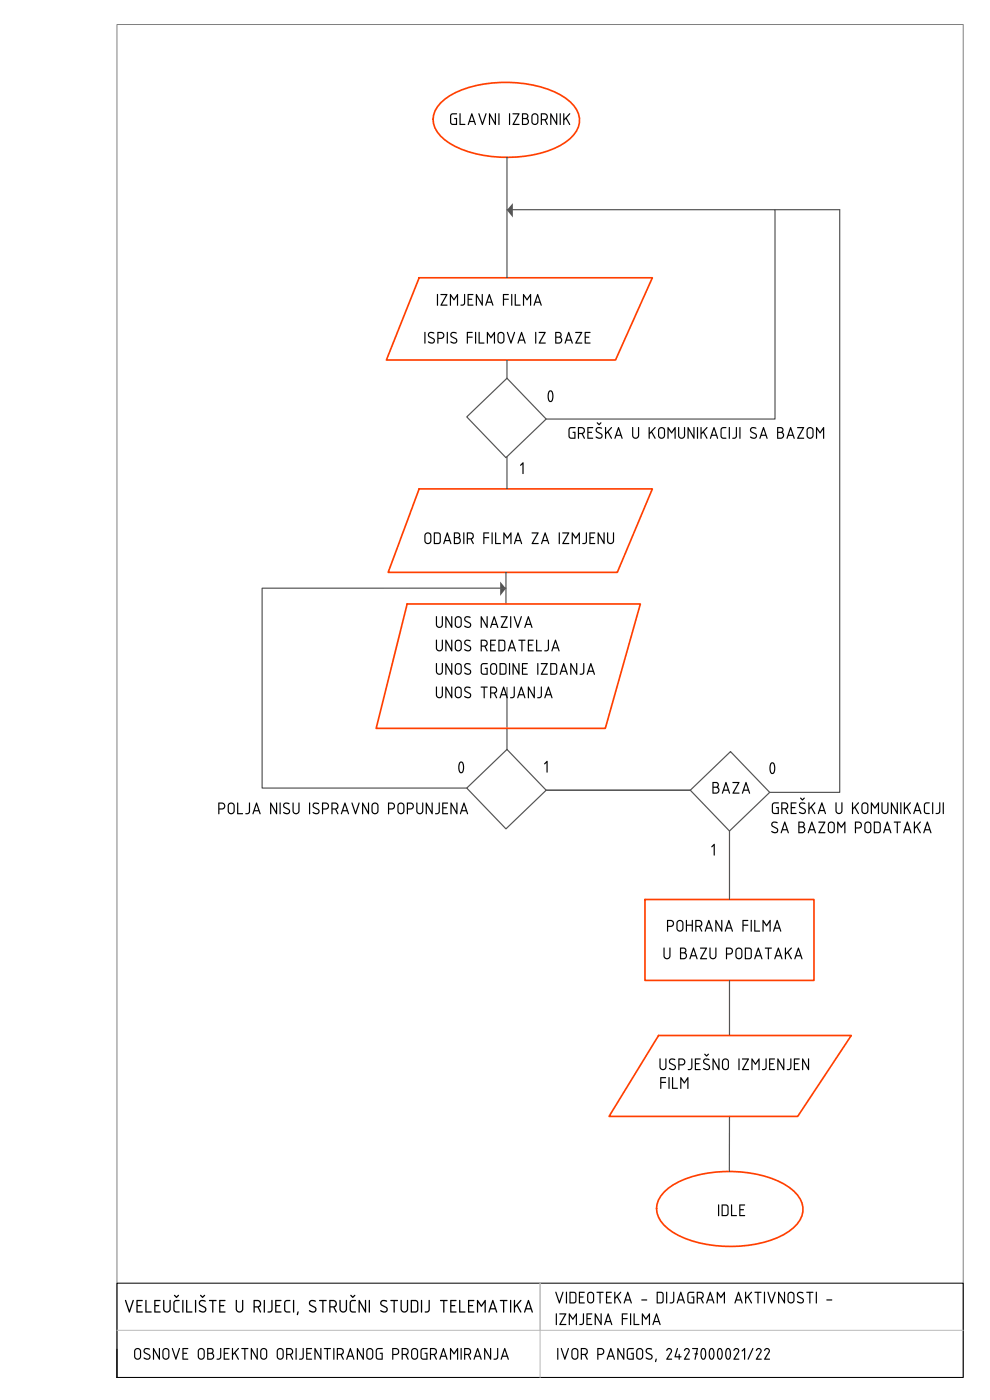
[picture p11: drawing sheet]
<svg xmlns="http://www.w3.org/2000/svg" width="210mm" height="297mm" viewBox="0 0 210 297" stroke-linecap="round" stroke-linejoin="round" font-family="sans-serif">
<!-- layer: OKVIR_unutarnji -->
<path d="M24.8 5.2h179.5v287h-179.5z" fill="none" stroke="#808080" stroke-width=".21"/>
<!-- layer: OKVIR_unut-iRC -->
<path d="M24.8 286.2v6" fill="none" stroke="#000" stroke-width=".21"/>
<!-- layer: OKVIR -->
<path d="M24.8 272.2h179.5v20h-179.5z" fill="none" stroke="#000" stroke-width=".21"/>
<path d="M114.5 272.2v20M24.8 282.2h179.5" fill="none" stroke="#bababa" stroke-width=".21"/>
<!-- layer: Pecat -->
<g fill="#000">
<path d="M95.5 24.3l.4-.3 1 .1v.2h-.9l-.3 .3v1.4l.2 .2 .8 .1v-1h-.3l-.1-.2h.6v1.4h-1l-.4-.3zM97.4 24.1h.3v2.2h.9v.2h-1.2zM100.1 24.5l-.4 1.1h.7zM100 24.1h.2l.7 2.4h-.2l-.2-.6h-.9l-.2 .6h-.2zM101.5 24l.2 .1 .6 1.9 .7-1.9h.2l-.8 2.4h-.2zM103.7 24.1h.2l1 1.8v-1.8h.3l-.1 2.4h-.1l-1.1-1.9v1.9h-.2zM105.7 24l.2 .1v2.4h-.2zM108 24l.2 .1-.1 2.4h-.2zM108.7 24.1h1.5l-1.2 2.2h1.1v.2h-1.4l1.1-2.2h-1.1zM110.7 24h.7a.62 .62 0 0 1 .6 .4 .62 .62 0 0 1-.2 .7 .74 .74 0 0 1 .4 .9 .74 .74 0 0 1-.8 .5h-.7zM110.9 24.3v.7h.5a.37 .37 0 0 0 .4-.4 .37 .37 0 0 0-.4-.3zM110.9 25.3v1h.5a.5 .5 0 0 0 .5-.5 .5 .5 0 0 0-.5-.5zM113 24.5l-.1 1.3a.5 .5 0 0 0 .5 .5 .5 .5 0 0 0 .5-.5v-1a.5 .5 0 0 0-.3-.5 .5 .5 0 0 0-.6 .2zM113 24.1a.75 .75 0 0 1 1.2 .7v1a.75 .75 0 0 1-.8 .7 .75 .75 0 0 1-.7-.7v-1.2zM114.7 24h.7a.75 .75 0 0 1 .8 .6 .75 .75 0 0 1-.5 .9l.5 1h-.2l-.5-1h-.6v1h-.2zM114.9 24.3v1h.5a.5 .5 0 0 0 .5-.5 .5 .5 0 0 0-.5-.5zM116.7 24l.2 .1 1 1.8v-1.8h.3l-.1 2.4h-.1l-1.1-1.9v1.9h-.2zM118.7 24l.2 .1v2.4h-.2zM119.4 24.1h.3v1.1l1-1.2 .2 .1-.7 .9 .7 1.3v.2h-.2l-.7-1.3-.3 .4v.9h-.3z"/>
<path d="M92.7 62.3l.2 .1-.1 2.4h-.1zM93.4 62.4h1.5l-1.2 2.2h1.1v.2h-1.4l1.2-2.2h-1.1zM95.4 62.4h.2l.7 1 .6-1h.3l-.1 2.4h-.2v-1.9l-.7 .8-.5-.8v1.9h-.3zM98.4 62.4h.3v1.8a.57 .57 0 0 1-.4 .6 .57 .57 0 0 1-.6-.1v-.1a.47 .47 0 0 0 .7-.4zM99.2 62.4h1.2l-.1 .2h-.9v.7l.8 .1-.1 .2h-.7v1h.9v.2h-1.1zM100.9 62.4h.2l1.1 1.8v-1.8h.2l-.1 2.4h-.1l-1-1.8v1.8h-.3zM103.8 62.9l-.4 1.1h.7zM103.7 62.4h.2l.7 2.4h-.2l-.2-.6h-.9l-.2 .6h-.2zM106.7 62.3l1.2 .1-.1 .2h-.9v.7h.9l.1 .2-1 .1-.1 1.2h-.2zM108.4 62.4h.2v2.4h-.2zM109.1 62.4h.3v2.2h.9v.2h-1.2zM110.9 62.4h.2l.7 1 .6-1h.2v2.4h-.2v-1.9l-.7 .8-.6-.8v1.9h-.2zM114 62.9l-.3 1.1h.7zM113.9 62.4h.2l.7 2.4h-.1l-.2-.6h-.9l-.2 .6h-.3z"/>
<path d="M26.6 275.7h.1l.7 2.1 .7-2.1 .3 .1-.9 2.6-.2-.1-.8-2.4zM29 275.7l1.3 .1-.1 .2h-1v.8h.8l-.1 .2h-.7v1.1h1v.3l-1.3-.1zM30.8 275.8h.3v2.3h1v.3l-1.3-.1zM32.7 275.8h1.4l-.1 .2h-1v.8h.8l-.1 .2h-.7v1.1h1v.3l-1.3-.1zM34.7 275.7l.2 .1v1.8a.54 .54 0 0 0 .5 .5 .54 .54 0 0 0 .5-.5l.1-1.9 .2 .1v1.8a.81 .81 0 0 1-.8 .8 .81 .81 0 0 1-.8-.8zM36.9 276l.4-.3 .8 .1-.1 .2h-.8l-.2 .3 .1 1.7 .2 .1h.7v.3h-.7l-.4-.3zM36.9 274.7l.2-.1 .3 .4 .4-.4 .2 .2-.6 .5zM38.7 275.7l.2 .1-.1 2.6-.2-.1zM39.5 275.7l.2 .1v2.3h1v.3l-1.2-.1zM41.4 275.7l.2 .1-.1 2.6-.2-.1zM42.4 274.7l.2-.1 .4 .4 .3-.4 .2 .2-.6 .5zM42.3 276a.98 .98 0 0 1 1.3 0l-.1 .1a.69 .69 0 0 0-1.1 .2l.1 .4 .9 .4a.69 .69 0 0 1 .3 .9 .69 .69 0 0 1-.8 .4l-.7-.3 .1-.2a.67 .67 0 0 0 .7 .2 .67 .67 0 0 0 .5-.5l-1-.6a.64 .64 0 0 1-.2-1zM44.3 275.8h1.6v.2h-.6l-.1 2.4-.2-.1v-2.3h-.6zM46.5 275.7l1.3 .1v.2h-1.1v.8h.9l-.1 .2h-.8v1.1h1.1v.3l-1.3-.1zM50 275.7l.3 .1v1.8a.54 .54 0 0 0 .5 .5 .54 .54 0 0 0 .5-.5l.1-1.9 .2 .1v1.8a.81 .81 0 0 1-.8 .8 .81 .81 0 0 1-.8-.8zM53.8 275.7h.1a1.26 1.26 0 0 1 1.4 .4 .86 .86 0 0 1-.4 1.2l.5 1-.3 .1-.5-1.1h-.6v1l-.2 .1zM54 276v1h.6a.54 .54 0 0 0 .5-.5 .54 .54 0 0 0-.5-.5zM55.9 275.8h.3l-.1 2.6-.2-.1zM57.6 275.7l.2 .1v1.9a.66 .66 0 0 1-.4 .6 .66 .66 0 0 1-.7 0l.1-.2a.5 .5 0 0 0 .7-.4zM58.4 275.7l1.3 .1-.1 .2h-1v.8h.8v.2h-.8v1.1h1v.3l-1.2-.1zM60.3 276l.5-.3 .8 .1-.1 .2h-.8l-.2 .3 .1 1.7 .2 .1h.7v.3h-.7l-.5-.3zM62.2 275.7l.2 .1-.1 2.6-.2-.1zM63.1 278.2l.2-.1v.2l-.1 .6h-.2zM65.8 275.8a.85 .85 0 0 1 1.2 .2l-.2 .1a.69 .69 0 0 0-1 .2l.1 .4 .9 .4a.7 .7 0 0 1 .3 .9 .7 .7 0 0 1-.9 .4l-.7-.3 .1-.2a.67 .67 0 0 0 .7 .2 .67 .67 0 0 0 .6-.5l-1-.6a.69 .69 0 0 1-.1-1.2zM67.7 275.7l1.6 .1-.1 .2h-.6l-.1 2.4-.2-.1v-2.3h-.6zM69.9 275.7h.1a1.26 1.26 0 0 1 1.3 .4 .86 .86 0 0 1-.3 1.2l.4 1-.2 .1-.5-1.1h-.6v1l-.2 .1zM70.1 276v1h.5a.54 .54 0 0 0 .6-.5 .54 .54 0 0 0-.6-.5zM72.1 275.7l.2 .1v1.8a.54 .54 0 0 0 .5 .5 .54 .54 0 0 0 .5-.5l.1-1.9 .2 .1v1.8a.81 .81 0 0 1-.8 .8 .81 .81 0 0 1-.8-.8zM74.2 276l.5-.3 .8 .1-.1 .2h-.8l-.2 .3 .1 1.7 .2 .1h.7v.3h-.7l-.5-.3zM74.3 274.7l.2-.1 .3 .4 .4-.4 .2 .2-.6 .5zM76.1 275.7h.2l1.1 2v-1.9h.3l-.1 2.6h-.2l-1.1-2v1.9h-.3zM78.2 275.8h.3l-.1 2.6-.2-.1zM80.8 275.9a.99 .99 0 0 1 1.3 .1l-.2 .1a.69 .69 0 0 0-1 .2l.1 .4 .9 .4a.7 .7 0 0 1 .3 .9 .7 .7 0 0 1-.9 .4l-.6-.3 .1-.2a.67 .67 0 0 0 .6 .2 .67 .67 0 0 0 .6-.5l-1-.6a.67 .67 0 0 1-.2-1.1zM82.8 275.7l1.6 .1-.1 .2h-.6v2.4l-.2-.1v-2.3h-.7zM85 275.7l.2 .1v1.8a.54 .54 0 0 0 .6 .5 .54 .54 0 0 0 .5-.5l.1-1.9 .2 .1v1.8a.81 .81 0 0 1-.8 .8 .81 .81 0 0 1-.9-.8zM87.2 275.7h1l.4 .3 .1 1.9-.3 .4h-1.3zM87.4 276v2.1h.7l.4-.3v-1.5l-.4-.3zM89.3 275.7l.2 .1v2.6l-.2-.1zM90.9 275.7l.2 .1v1.9a.66 .66 0 0 1-.3 .6 .66 .66 0 0 1-.7 0v-.2a.5 .5 0 0 0 .8-.4zM93.4 275.7l1.5 .1v.2h-.6l-.1 2.4-.2-.1v-2.3h-.6zM95.5 275.7l1.3 .1v.2h-1.1v.8h.8v.2h-.8v1.1h1.1v.3l-1.3-.1zM97.4 275.7l.2 .1v2.3h1v.3l-1.2-.1zM99.3 275.7l1.3 .1-.1 .2h-1v.8h.8v.2h-.8v1.1h1v.3l-1.3-.1zM101.2 275.7h.2l.7 1.1 .7-1.1 .2 .1v2.6l-.2-.1v-2l-.8 .9-.6-.9v2h-.3zM104.5 276.3l-.4 1.2h.8zM104.4 275.8h.2l.9 2.4-.1 .2h-.2l-.2-.7h-1l-.2 .7-.2-.1zM106.1 275.7l1.5 .1-.1 .2h-.6v2.4l-.2-.1v-2.3h-.6zM108.2 275.7l.2 .1v2.6l-.2-.1zM109 275.7l.2 .1v1.2l1.2-1.3 .2 .1-.8 1 .8 1.4-.1 .2h-.1l-.8-1.4-.4 .4v.9h-.2zM112.1 276.3l-.4 1.2h.8zM112 275.8h.2l.8 2.4-.1 .2h-.1l-.2-.7h-1l-.2 .7-.3-.1z"/>
<path d="M28.8 286.4l-.1 1.2a.5 .5 0 0 0 .5 .5 .5 .5 0 0 0 .5-.5v-1a.5 .5 0 0 0-.4-.4 .5 .5 0 0 0-.5 .2zM28.5 286.2a.75 .75 0 0 1 .9-.3 .75 .75 0 0 1 .5 .7v1a.75 .75 0 0 1-.7 .8 .75 .75 0 0 1-.8-.8zM30.7 286a.78 .78 0 0 1 1.1 .1l-.2 .2a.64 .64 0 0 0-.9 .1l.1 .4 .8 .4a.65 .65 0 0 1 .3 .8 .65 .65 0 0 1-.8 .4l-.6-.3 .1-.2a.62 .62 0 0 0 .6 .3 .62 .62 0 0 0 .5-.5l-1.1-.7-.2-.3v-.3zM32.5 285.9h.1l1.1 1.9v-1.8h.2v2.4h-.2l-1-1.9v1.8h-.3zM34.8 286.4l-.1 1.2a.5 .5 0 0 0 .5 .5 .5 .5 0 0 0 .5-.5v-1a.5 .5 0 0 0-.4-.4 .5 .5 0 0 0-.5 .2zM34.8 286a.75 .75 0 0 1 1.1 .6v1a.75 .75 0 0 1-.7 .8 .75 .75 0 0 1-.8-.8v-1.1zM36.5 285.9h.2l.6 2 .7-2 .2 .1-.9 2.4-.1-.1zM38.7 285.9l1.2 .1v.1h-1v.8l.8 .1-.1 .1h-.7v1h1v.3l-1.2-.1zM42.3 286.4l-.1 1.2a.5 .5 0 0 0 .5 .5 .5 .5 0 0 0 .5-.5v-1a.5 .5 0 0 0-.4-.4 .5 .5 0 0 0-.5 .2zM42.3 286a.75 .75 0 0 1 1.1 .6v1a.75 .75 0 0 1-.7 .8 .75 .75 0 0 1-.8-.8v-1.1zM44 285.9h.7a.62 .62 0 0 1 .6 .4 .62 .62 0 0 1-.2 .7 .74 .74 0 0 1 .3 .9 .74 .74 0 0 1-.7 .5l-.8-.1zM44.2 286.1v.8h.5a.37 .37 0 0 0 .4-.4 .37 .37 0 0 0-.4-.4zM44.2 287.1v1h.5a.5 .5 0 0 0 .5-.5 .5 .5 0 0 0-.5-.5zM46.7 285.9l.2 .1v1.8a.57 .57 0 0 1-.3 .6 .57 .57 0 0 1-.7-.2l.1-.1a.47 .47 0 0 0 .7-.3zM47.4 286h1.3l-.1 .1h-.9v.8l.7 .1v.1h-.7v1h.9v.3l-1.2-.1zM49.2 286h.2v1.1l1.1-1.2 .2 .1-.8 .9 .8 1.3-.1 .2h-.1l-.7-1.3-.4 .3v.9h-.2zM51.2 285.9l1.5 .1-.1 .1h-.5l-.1 2.3-.2-.1v-2.2h-.6zM53.2 285.9h.2l1 1.9v-1.8h.3l-.1 2.4h-.1l-1.1-1.9v1.8h-.2zM55.5 286.4l-.1 1.2a.5 .5 0 0 0 .5 .5 .5 .5 0 0 0 .5-.5v-1a.5 .5 0 0 0-.3-.4 .5 .5 0 0 0-.6 .2zM55.3 286.2a.75 .75 0 0 1 .8-.3 .75 .75 0 0 1 .6 .7v1a.75 .75 0 0 1-.8 .8 .75 .75 0 0 1-.7-.8zM59 286.4l-.1 1.2a.5 .5 0 0 0 .5 .5 .5 .5 0 0 0 .5-.5v-1a.5 .5 0 0 0-.3-.4 .5 .5 0 0 0-.6 .2zM59 286a.75 .75 0 0 1 1.2 .6v1a.75 .75 0 0 1-.8 .8 .75 .75 0 0 1-.7-.8v-1.1zM60.7 285.9h.7a.75 .75 0 0 1 .8 .6 .75 .75 0 0 1-.5 .8l.5 1-.2 .1-.5-1h-.6v.9l-.2 .1zM60.9 286.1v1h.5a.5 .5 0 0 0 .5-.5 .5 .5 0 0 0-.5-.5zM62.7 286h.2v2.4l-.2-.1zM64.2 285.9l.2 .1v1.8a.57 .57 0 0 1-.3 .6 .57 .57 0 0 1-.7-.2l.1-.1a.47 .47 0 0 0 .7-.3zM64.9 286h1.3l-.1 .1h-.9v.8l.7 .1v.1h-.7v1h.9v.3l-1.2-.1zM66.7 286l.2-.1 1 1.9v-1.8h.3l-.1 2.4h-.1l-1.1-1.9v1.8h-.2zM68.7 285.9l1.5 .1-.1 .1h-.6v2.3l-.2-.1v-2.2h-.6zM70.7 285.9l.2 .1v2.4l-.2-.1zM71.5 285.9h.7a.75 .75 0 0 1 .7 .6 .75 .75 0 0 1-.4 .8l.4 1-.2 .1-.5-1h-.5v.9l-.2 .1zM71.7 286.1v1h.5a.5 .5 0 0 0 .5-.5 .5 .5 0 0 0-.5-.5zM74.3 286.4l-.4 1.1h.8zM74.2 285.9h.2l.7 2.5h-.2l-.1-.6h-1l-.1 .6-.3-.1zM75.7 286l.2-.1 1 1.9v-1.8h.3l-.1 2.4h-.1l-1.1-1.9v1.8h-.2zM78 286.4l-.1 1.2a.5 .5 0 0 0 .5 .5 .5 .5 0 0 0 .5-.5v-1a.5 .5 0 0 0-.3-.4 .5 .5 0 0 0-.6 .2zM77.8 286.2a.75 .75 0 0 1 .8-.3 .75 .75 0 0 1 .6 .7v1a.75 .75 0 0 1-.8 .8 .75 .75 0 0 1-.7-.8zM79.8 286.2l.4-.3 1 .1-.1 .1h-.9l-.3 .3v1.5l.2 .2h.8v-1h-.3l-.1-.1h.7l-.1 1.4h-.9l-.4-.3zM83.2 285.9h.7a.75 .75 0 0 1 .8 .7 .75 .75 0 0 1-.8 .8h-.5v.9l-.2 .1zM83.4 286.1v1h.5a.5 .5 0 0 0 .5-.5 .5 .5 0 0 0-.5-.5zM85.2 286l.7-.1a.75 .75 0 0 1 .8 .6 .75 .75 0 0 1-.5 .8l.5 1-.3 .1-.4-1h-.6v.9l-.2 .1zM85.4 286.1v1h.5a.5 .5 0 0 0 .5-.5 .5 .5 0 0 0-.5-.5zM87.5 286.4l-.1 1.2a.5 .5 0 0 0 .5 .5 .5 .5 0 0 0 .5-.5v-1a.5 .5 0 0 0-.3-.4 .5 .5 0 0 0-.6 .2zM87.3 286.2a.75 .75 0 0 1 .8-.3 .75 .75 0 0 1 .6 .7v1a.75 .75 0 0 1-.8 .8 .75 .75 0 0 1-.7-.8zM89.4 286h1.3l-.1 .1h-.9l-.3 .3v1.5l.2 .2h.8v-1h-.3l-.1-.1h.7l-.1 1.4h-.9l-.4-.3-.1-1.7zM91.2 285.9h.7a.75 .75 0 0 1 .8 .6 .75 .75 0 0 1-.5 .8l.5 1-.3 .1-.4-1h-.6v.9l-.2 .1zM91.4 286.1v1h.5a.5 .5 0 0 0 .5-.5 .5 .5 0 0 0-.5-.5zM94 286.4l-.3 1.1h.7zM93.9 285.9h.3l.7 2.5h-.2l-.2-.6h-.9l-.2 .6-.2-.1zM95.4 286l.2-.1 .7 1 .7-1 .2 .1-.1 2.4-.2-.1v-1.9l-.6 .9-.6-.9v1.9h-.3zM97.7 286h.2v2.4l-.2-.1zM98.5 285.9h.7a.75 .75 0 0 1 .7 .6 .75 .75 0 0 1-.4 .8l.4 1-.2 .1-.5-1h-.5v.9l-.2 .1zM98.7 286.1v1h.5a.5 .5 0 0 0 .5-.5 .5 .5 0 0 0-.5-.5zM101.3 286.4l-.4 1.1h.8zM101.2 285.9h.2l.7 2.5h-.2l-.2-.6h-.9l-.2 .6-.2-.1zM102.7 286l.2-.1 1 1.9v-1.8h.3l-.1 2.4h-.1l-1.1-1.9v1.8h-.2zM105.4 286h.3v1.8a.57 .57 0 0 1-.4 .6 .57 .57 0 0 1-.6-.2v-.1a.47 .47 0 0 0 .7-.3zM107 286.4l-.3 1.1h.7zM106.9 285.9h.2l.8 2.5h-.2l-.2-.6h-.9l-.2 .6-.2-.1z"/>
<path d="M118.2 285.9l.2 .1v2.4l-.2-.1zM119 285.9h.1l.7 2 .6-2 .3 .1-.9 2.4-.1-.1zM121.5 286.4l-.1 1.2a.5 .5 0 0 0 .5 .5 .5 .5 0 0 0 .5-.5v-1a.5 .5 0 0 0-.3-.4 .5 .5 0 0 0-.6 .2zM121.5 286a.75 .75 0 0 1 1.2 .6v1a.75 .75 0 0 1-.8 .8 .75 .75 0 0 1-.7-.8v-1.1zM123.2 285.9h.7a.75 .75 0 0 1 .8 .6 .75 .75 0 0 1-.5 .8l.4 1-.2 .1-.4-1h-.6v.9l-.2 .1zM123.4 286.1v1h.5a.5 .5 0 0 0 .5-.5 .5 .5 0 0 0-.5-.5zM126.7 285.9h.7a.75 .75 0 0 1 .8 .7 .75 .75 0 0 1-.8 .8h-.5v.9l-.2 .1zM126.9 286.1v1h.5a.5 .5 0 0 0 .5-.5 .5 .5 0 0 0-.5-.5zM129.5 286.4l-.3 1.1h.7zM129.4 285.9h.2l.8 2.5h-.2l-.2-.6h-.9l-.2 .6-.2-.1zM131 285.9h.1l1.1 1.9v-1.8h.2v2.4h-.2l-1-1.9v1.8h-.3zM133 286.2l.4-.3 1 .1-.1 .1h-.8l-.3 .3v1.5l.1 .2h.9v-1h-.4v-.1h.6l-.1 1.4h-.9l-.4-.3zM135.2 286.4v1.2a.5 .5 0 0 0 .5 .5 .5 .5 0 0 0 .5-.5v-1a.5 .5 0 0 0-.4-.4 .5 .5 0 0 0-.6 .2zM135 286.2a.75 .75 0 0 1 .9-.3 .75 .75 0 0 1 .5 .7v1a.75 .75 0 0 1-.7 .8 .75 .75 0 0 1-.8-.8zM137.2 286a.78 .78 0 0 1 1.1 .1l-.2 .2a.64 .64 0 0 0-.9 .1l.1 .4 .8 .4a.65 .65 0 0 1 .3 .8 .65 .65 0 0 1-.8 .4l-.7-.3 .1-.2a.62 .62 0 0 0 .7 .3 .62 .62 0 0 0 .5-.5l-1.1-.7-.2-.3v-.3zM139.1 288.2l.2 .1-.2 .6h-.1zM141.4 286.1l.3-.2a.64 .64 0 0 1 .7 .2 .64 .64 0 0 1 0 .8l-.8 1.2h.9v.2l-1.2 .1v-.2l.9-1.5a.38 .38 0 0 0 0-.4 .38 .38 0 0 0-.4-.2l-.5 .4zM143.6 285.9h.1l.1 .1-.5 1.6h.6v-.4l.2-.1 .1 .5 .3 .1v.2h-.3l-.1 .5-.2-.1v-.4l-.9-.1zM145.2 286.1l.3-.2a.64 .64 0 0 1 .7 .2 .64 .64 0 0 1 0 .8l-.8 1.2h.8l.1 .2-1.2 .1-.1-.2 1-1.5a.38 .38 0 0 0 0-.4 .38 .38 0 0 0-.4-.2l-.5 .4zM146.8 286h1.2l-.2 1 .2 .2-.2 .1-.3 1.1-.2-.1 .2-1-.2-.2 .3-.1 .2-.9h-1zM149.1 286.1a1.71 1.71 0 0 0 .1 2 1.52 1.52 0 0 0 0-2zM148.7 286.1l.5-.2a1.5 1.5 0 0 1 .5 2l-.4 .5h-.1a1.5 1.5 0 0 1-.6-2zM150.8 286.1a1.71 1.71 0 0 0 .1 2 1.52 1.52 0 0 0 0-2zM150.5 286.1l.4-.2a1.5 1.5 0 0 1 .5 2l-.3 .5h-.2a1.5 1.5 0 0 1-.5-2zM152.6 286.1a1.71 1.71 0 0 0 .1 2 1.52 1.52 0 0 0 0-2zM152.2 286.1l.5-.2a1.5 1.5 0 0 1 .5 2l-.4 .5h-.1a1.5 1.5 0 0 1-.6-2zM154.3 286.1a1.71 1.71 0 0 0 .1 2 1.52 1.52 0 0 0 0-2zM154 286.1l.4-.2a1.5 1.5 0 0 1 .5 2l-.3 .5h-.2a1.5 1.5 0 0 1-.5-2zM155.7 286.1l.3-.2a.64 .64 0 0 1 .7 .2 .64 .64 0 0 1 0 .8l-.8 1.2h.8l.1 .2-1.2 .1-.1-.2 1-1.5a.38 .38 0 0 0 0-.4 .38 .38 0 0 0-.4-.2l-.5 .4zM157.8 285.9l.2 .1v2.4l-.2-.1v-2l-.3 .3h-.2zM159.6 285.9l.2 .2-1.2 2.3-.1-.2zM160.4 286.1l.3-.2a.64 .64 0 0 1 .7 .2 .64 .64 0 0 1 0 .8l-.8 1.2h.9v.2l-1.2 .1v-.2l.9-1.5a.38 .38 0 0 0 0-.4 .38 .38 0 0 0-.4-.2l-.5 .4zM162.2 286.1l.3-.2a.64 .64 0 0 1 .7 .2 .64 .64 0 0 1 0 .8l-.8 1.2h.8l.1 .2-1.2 .1-.1-.2 1-1.5a.38 .38 0 0 0 0-.4 .38 .38 0 0 0-.4-.2l-.5 .4z"/>
</g>
<!-- layer: __DIJAGRAM_USE_CASE -->
<path d="M93.5 21.8a18 18 0 0 1 10.8-4.2 24.5 24.5 0 0 1 15.7 3.2 5.4 5.4 0 0 1 2.7 6.1 8.8 8.8 0 0 1-5.2 4.6 27.4 27.4 0 0 1-21-.5 7.9 7.9 0 0 1-4.6-4.8 4.7 4.7 0 0 1 1.6-4.4zM88.9 58.9h49.4l-7.8 17.5h-48.6z" fill="none" stroke="#ff3f00" stroke-width=".36"/>
<!-- layer: __VEZE -->
<path d="M107.5 33.3v25.6M107.3 124.7l-51.7 .1v42.3h43.4M107.5 145.8v13.2" fill="none" stroke="#545454" stroke-width=".25"/>
<g fill="#545454">
<path d="M106 124.8h1.3v1.6h-1.3z"/>
<path d="M106 123.3h1.3v1.6h-1.3z"/>
</g>
<!-- layer: __DIJAGRAM_USE_CASE -->
<path d="M88.9 103.7h49.4l-7.4 17.7h-48.6z" fill="none" stroke="#ff3f00" stroke-width=".36"/>
<!-- layer: Pecat -->
<g fill="#000">
<path d="M110.8 98.1h.2v2.4h-.2v-2l-.3 .3-.2-.1z"/>
<path d="M90 70.4h.2v2.5l-.2-.1zM90.8 70.7a.9 .9 0 0 1 1.3-.1l-.1 .2a.64 .64 0 0 0-1 .1l.1 .4 .8 .4a.65 .65 0 0 1 .3 .8 .65 .65 0 0 1-.8 .4l-.6-.3 .1-.2a.62 .62 0 0 0 .6 .2 .62 .62 0 0 0 .5-.5l-1.1-.6-.2-.3zM92.7 70.4h.8a.75 .75 0 0 1 .7 .7 .75 .75 0 0 1-.7 .8h-.5v.9l-.2 .1zM93 70.6v1h.5a.5 .5 0 0 0 .5-.5 .5 .5 0 0 0-.5-.5zM94.7 70.4h.3l-.1 2.5-.2-.1zM95.7 70.6a.91 .91 0 0 1 1.2 0l-.2 .2a.64 .64 0 0 0-1 .1l.1 .4 .8 .4a.65 .65 0 0 1 .3 .8 .65 .65 0 0 1-.8 .4l-.6-.3 .1-.2a.62 .62 0 0 0 .7 .2 .62 .62 0 0 0 .4-.5l-1-.6-.2-.6zM99 70.4h1.2v.2h-1v.8h1v.2h-1v1.3l-.2-.1zM100.7 70.4h.3l-.1 2.5-.2-.1zM101.5 70.4h.2v2.2h1v.3l-1.2-.1zM103.2 70.4h.3l.6 1 .7-1h.2l-.1 2.5-.2-.1v-1.9l-.6 .9-.6-.9v1.9h-.3zM106 70.7l-.3 .3v1.1a.5 .5 0 0 0 .5 .5 .5 .5 0 0 0 .5-.5v-1a.5 .5 0 0 0-.2-.4 .5 .5 0 0 0-.5 0zM105.8 70.5a.75 .75 0 0 1 1.2 .6v1a.75 .75 0 0 1-.8 .8 .75 .75 0 0 1-.7-.8v-1.1zM107.5 70.4h.2l.7 2 .6-2h.2l-.8 2.5-.1-.1zM110.6 70.9l-.4 1.1h.8zM110.5 70.4h.2l.7 2.5-.1-.1-.2-.5h-.9l-.2 .5h-.3zM113.5 70.4h.2v2.5l-.2-.1zM114.2 70.4h1.5l-1.1 2.2h1.1v.3l-1.5-.1 1.2-2.2h-1.1zM117.7 70.4h.8a.62 .62 0 0 1 .6 .4 .62 .62 0 0 1-.2 .7 .74 .74 0 0 1 .3 .8 .74 .74 0 0 1-.7 .6l-.8-.1zM118 70.6v.8h.5a.37 .37 0 0 0 .4-.4 .37 .37 0 0 0-.4-.4zM118 71.6v1h.5a.5 .5 0 0 0 .5-.5 .5 .5 0 0 0-.5-.5zM120.6 70.9l-.4 1.1h.8zM120.5 70.4h.2l.7 2.5-.1-.1-.2-.5h-.9l-.2 .5h-.3zM122 70.4h1.5l-1.2 2.2h1.1v.3l-1.4-.1 1.1-2.2h-1.1zM124 70.4h1.2v.2h-1v.8h.8l-.1 .2h-.7v1h1v.3l-1.2-.1z"/>
<path d="M116.6 83a1.71 1.71 0 0 0 .1 2 1.52 1.52 0 0 0 0-2zM116.3 83l.4-.2a1.5 1.5 0 0 1 .6 2l-.4 .5h-.2a1.5 1.5 0 0 1-.5-2z"/>
<path d="M120.6 90.8l.4-.2h1.1l-.1 .2h-.9l-.3 .3v1.4l.2 .3h.8v-1h-.3l-.1-.2h.7l-.1 1.5h-1l-.4-.3zM122.6 90.6h.1a1.17 1.17 0 0 1 1.2 .3 .79 .79 0 0 1-.3 1.1l.4 1h-.2l-.5-.9h-.5v.9l-.2 .1zM122.8 90.8v1h.5a.5 .5 0 0 0 .5-.5 .5 .5 0 0 0-.5-.5zM124.6 90.6h1.2l-.1 .2h-.9v.8h.7v.2h-.7v1h.9v.3l-1.1-.1zM126.5 89.6h.2l.3 .3 .4-.3 .1 .1-.5 .5zM126.5 90.8a.92 .92 0 0 1 1.2 0l-.2 .1a.56 .56 0 0 0-1 .3l.2 .3 .8 .4a.64 .64 0 0 1 .3 .8 .64 .64 0 0 1-.8 .4l-.7-.3 .1-.2a.62 .62 0 0 0 .7 .2 .62 .62 0 0 0 .4-.5l-1-.6-.2-.6zM128.4 90.6h.1v1.1l1.1-1.1h.2l-.7 1 .7 1.3-.1 .2-.1-.1-.7-1.2-.4 .3v.9h-.2zM131.2 91.1l-.4 1.1h.7zM131.1 90.6h.2l.7 2.5-.2-.1-.2-.6h-.9l-.2 .6h-.2zM134 90.6h.3v1.7a.5 .5 0 0 0 .5 .5 .5 .5 0 0 0 .5-.5l.1-1.7h.1v1.7a.75 .75 0 0 1-.7 .8 .75 .75 0 0 1-.8-.8zM137.6 90.6h.2v1.1l1-1.1h.2l-.7 1 .7 1.3v.2l-.2-.1-.7-1.2-.3 .3v.9h-.3zM140 90.9l-.2 .3v1.1a.5 .5 0 0 0 .5 .5 .5 .5 0 0 0 .5-.5v-1a.5 .5 0 0 0-.3-.4 .5 .5 0 0 0-.5 0zM139.7 90.9a.75 .75 0 0 1 .8-.3 .75 .75 0 0 1 .5 .7v1a.75 .75 0 0 1-.7 .8 .75 .75 0 0 1-.8-.8zM141.6 90.6l.8 1 .7-1h.2l-.1 2.5-.2-.1v-1.9l-.6 .8-.6-.8v1.9h-.3zM143.9 90.6h.1v1.7a.5 .5 0 0 0 .5 .5 .5 .5 0 0 0 .5-.5l.1-1.7h.2v1.7a.75 .75 0 0 1-.8 .8 .75 .75 0 0 1-.7-.8zM145.9 90.6h.1l1 1.9v-1.9h.3l-.1 2.5-.1-.1-1.1-1.8v1.8h-.2zM147.9 90.6h.1v2.5l-.2-.1zM148.6 90.6h.2v1.1l1-1.1h.2l-.7 1 .7 1.3v.2l-.2-.1-.7-1.2-.3 .3v.9h-.3zM151.4 91.1l-.3 1.1h.7zM151.3 90.6h.2l.7 2.5-.1-.1-.2-.6h-.9l-.2 .6h-.3zM153 90.8l.3-.2h.7v.2l-.8 .1-.2 .2 .1 1.6 .2 .1h.7v.3h-.7l-.4-.3-.1-1.7zM154.6 90.6h.2l-.1 2.5-.2-.1zM156.1 90.6h.2v1.8a.57 .57 0 0 1-.3 .6 .57 .57 0 0 1-.7-.1l.1-.1a.47 .47 0 0 0 .6-.4zM156.9 90.6h.1v2.5l-.2-.1zM159.1 90.8a.9 .9 0 0 1 1.3 0l-.1 .1a.64 .64 0 0 0-1 .2l.1 .4 .8 .4a.65 .65 0 0 1 .3 .8 .65 .65 0 0 1-.8 .4l-.6-.3 .1-.2a.62 .62 0 0 0 .6 .2 .62 .62 0 0 0 .5-.5l-1.1-.6-.2-.3zM161.9 91.1l-.4 1.1h.8zM161.8 90.6h.2l.7 2.5-.1-.1-.2-.6h-.9l-.2 .6h-.3zM164.9 90.6h.6a.62 .62 0 0 1 .6 .4 .62 .62 0 0 1-.2 .7 .74 .74 0 0 1 .4 .8 .74 .74 0 0 1-.8 .6l-.7-.1zM165 90.8v.8h.5a.37 .37 0 0 0 .4-.4 .37 .37 0 0 0-.4-.4zM165 91.8v1h.5a.5 .5 0 0 0 .5-.5 .5 .5 0 0 0-.5-.5zM167.7 91.1l-.4 1.1h.7zM167.6 90.6h.2l.7 2.5-.2-.1-.2-.6h-.9l-.2 .6h-.2zM169 90.6h1.5l-1.1 2.2h1.1v.3l-1.5-.1 1.2-2.2h-1.1zM171.5 90.9l-.2 .3v1.1a.5 .5 0 0 0 .5 .5 .5 .5 0 0 0 .5-.5v-1a.5 .5 0 0 0-.3-.4 .5 .5 0 0 0-.5 0zM171.2 90.9a.75 .75 0 0 1 .8-.3 .75 .75 0 0 1 .5 .7v1a.75 .75 0 0 1-.7 .8 .75 .75 0 0 1-.8-.8zM173 90.6h.3l.6 1 .7-1h.2l-.1 2.5-.2-.1v-1.9l-.6 .8-.6-.8v1.9h-.3z"/>
<path d="M90.3 113.4l-.1 1.3a.5 .5 0 0 0 .5 .5 .5 .5 0 0 0 .5-.5v-1a.5 .5 0 0 0-.3-.5 .5 .5 0 0 0-.6 .2zM90.2 113.1a.74 .74 0 0 1 .8-.2 .74 .74 0 0 1 .5 .8v1a.75 .75 0 0 1-.8 .7 .75 .75 0 0 1-.7-.7v-1.2zM92 113l1-.1 .4 .3 .1 1.7-.3 .4h-1.2zM92.2 113.2v2h.7l.3-.3v-1.4l-.3-.3zM94.9 113.4l-.4 1.1h.7zM94.8 113h.2l.7 2.4h-.2l-.2-.6h-.9l-.2 .6-.2-.1zM96.3 112.9h.7a.62 .62 0 0 1 .6 .4 .62 .62 0 0 1-.2 .7 .74 .74 0 0 1 .3 .9 .74 .74 0 0 1-.7 .5l-.8-.1zM96.5 113.2v.7h.5a.37 .37 0 0 0 .4-.4 .37 .37 0 0 0-.4-.3zM96.5 114.2v1h.5a.5 .5 0 0 0 .5-.5 .5 .5 0 0 0-.5-.5zM98.2 113h.3l-.1 2.4-.2-.1zM99.1 112.9h.6a.75 .75 0 0 1 .8 .6 .75 .75 0 0 1-.5 .9l.5 1h-.2l-.5-1h-.6v.9l-.1 .1zM99.2 113.2v1h.5a.5 .5 0 0 0 .5-.5 .5 .5 0 0 0-.5-.5zM102.6 112.9l1.1 .1v.2h-1v.7h1v.2l-1 .1v1.2l-.2-.1zM104.3 112.9l.2 .1-.1 2.4-.2-.1zM105 113h.2v2.2h1v.2l-1.2-.1zM106.8 112.9l.8 1 .7-1 .2 .1-.1 2.4-.2-.1v-1.9l-.6 .9-.6-.9v1.9h-.3zM109.9 113.4l-.4 1.1h.7zM109.8 113h.2l.7 2.4h-.2l-.2-.6h-.9l-.2 .6-.2-.1zM112.7 113h1.5l-1.1 2.2h1.1v.2l-1.5-.1 1.2-2.1h-1.1zM115.6 113.4l-.4 1.1h.8zM115.5 113h.2l.7 2.4h-.1l-.2-.6h-.9l-.2 .6-.3-.1zM118.5 113h.2v2.4l-.2-.1zM119.3 112.9l1.4 .1-1.1 2.2h1.1v.2l-1.5-.1 1.2-2.1h-1.1zM121.2 113l.2-.1 .7 1 .7-1 .2 .1-.1 2.4-.2-.1v-1.9l-.6 .9-.6-.9v1.9h-.3zM124.3 112.9l.2 .1v1.8a.57 .57 0 0 1-.4 .6 .57 .57 0 0 1-.6-.2 .47 .47 0 0 0 .7-.4zM125 112.9l1.2 .1v.2h-1v.7l.8 .1-.1 .2h-.7v1h1v.2l-1.2-.1zM126.8 112.9h.2l1 1.9v-1.8h.2v2.4h-.2l-1-1.9v1.8h-.3zM128.8 112.9l.2 .1v1.7a.5 .5 0 0 0 .5 .5 .5 .5 0 0 0 .5-.5v-1.8l.2 .1v1.7a.75 .75 0 0 1-.7 .7 .75 .75 0 0 1-.8-.7z"/>
</g>
<!-- layer: __VEZE -->
<path d="M107.5 44.5h56.9v44.4h-48.6M107.5 76.4v3.8M99 88.4l8.5-8.2 8.3 8.7-8.5 8.2zM107.5 96.9v6.8M107.3 121.4v6.7" fill="none" stroke="#545454" stroke-width=".25"/>
<g fill="#545454">
<path d="M107.4 44.5h1.4v1.7h-1.4z"/>
<path d="M107.4 43h1.4v1.6h-1.4z"/>
</g>
<!-- layer: __DIJAGRAM_USE_CASE -->
<path d="M86.3 128.1h49.5l-7.4 26.4h-48.6zM136.8 190.8h35.8v17.1h-35.8zM139.7 219.6h40.8l-11.3 17.2h-40zM140.9 252.8a18 18 0 0 1 10.8-4.2 24.5 24.5 0 0 1 15.7 3.2 5.4 5.4 0 0 1 2.7 6.1 8.8 8.8 0 0 1-5.2 4.6 27.4 27.4 0 0 1-21-.5 7.9 7.9 0 0 1-4.6-4.8 4.7 4.7 0 0 1 1.6-4.4z" fill="none" stroke="#ff3f00" stroke-width=".36"/>
<!-- layer: Pecat -->
<g fill="#000">
<path d="M115.4 161.9l.5-.5h.2v2.5l-.2-.1v-2l-.4 .3zM150.9 179.5l.5-.5h.2l-.1 2.5-.2-.1v-2l-.3 .3z"/>
<path d="M92.4 130.7h.3v1.7a.5 .5 0 0 0 .5 .5 .5 .5 0 0 0 .5-.5v-1.7h.2v1.7a.75 .75 0 0 1-.7 .8 .75 .75 0 0 1-.8-.8zM94.4 130.7h.3l1 1.9v-1.9h.2v2.5l-.2-.1-1-1.8v1.8h-.3zM96.9 131l-.2 .3v1.1a.5 .5 0 0 0 .5 .5 .5 .5 0 0 0 .5-.5v-1a.5 .5 0 0 0-.3-.4 .5 .5 0 0 0-.5 0zM96.8 130.8a.75 .75 0 0 1 1.1 .6v1a.75 .75 0 0 1-.7 .8 .75 .75 0 0 1-.8-.8v-1.1zM98.5 131a.9 .9 0 0 1 1.3-.1l-.2 .2a.64 .64 0 0 0-.9 .1l.1 .4 .8 .4a.65 .65 0 0 1 .3 .8 .65 .65 0 0 1-.8 .4l-.6-.3 .1-.2a.62 .62 0 0 0 .6 .2 .62 .62 0 0 0 .5-.5l-1.1-.6-.2-.3zM101.9 130.7h.3l1 1.9v-1.9h.2v2.5l-.2-.1-1-1.8v1.8h-.3zM104.8 131.2l-.4 1.1h.8zM104.7 130.7h.2l.7 2.5-.1-.1-.2-.5h-.9l-.2 .5h-.3zM106.2 130.7h1.5l-1.2 2.2h1.1v.3l-1.4-.1 1.1-2.2h-1.1zM108.2 130.7h.2v2.5l-.2-.1zM109 130.7h.2l.6 2 .7-2h.2l-.8 2.5-.2-.1zM112.1 131.2l-.4 1.1h.7zM111.9 130.7h.3l.7 2.5-.2-.1-.2-.5h-.9l-.2 .5h-.2z"/>
<path d="M92.4 135.7h.3v1.7a.5 .5 0 0 0 .5 .5 .5 .5 0 0 0 .5-.5v-1.7h.2v1.7a.75 .75 0 0 1-.7 .8 .75 .75 0 0 1-.8-.8zM94.4 135.7h.3l1 1.9v-1.9h.2v2.5l-.2-.1-1-1.8v1.8h-.3zM96.9 136l-.2 .3v1.1a.5 .5 0 0 0 .5 .5 .5 .5 0 0 0 .5-.5v-1a.5 .5 0 0 0-.3-.4 .5 .5 0 0 0-.5 0zM96.8 135.8a.75 .75 0 0 1 1.1 .6v1a.75 .75 0 0 1-.7 .8 .75 .75 0 0 1-.8-.8v-1.1zM98.5 135.9a.9 .9 0 0 1 1.3 0l-.2 .1a.64 .64 0 0 0-.9 .2l.1 .4 .8 .4a.65 .65 0 0 1 .3 .8 .65 .65 0 0 1-.8 .4l-.6-.3 .1-.2a.62 .62 0 0 0 .6 .2 .62 .62 0 0 0 .5-.5l-1.1-.6-.2-.3zM102 135.7h.7a.75 .75 0 0 1 .7 .6 .75 .75 0 0 1-.4 .8l.4 1h-.2l-.5-.9h-.5v.9l-.2 .1zM102.2 135.9v1h.5a.5 .5 0 0 0 .5-.5 .5 .5 0 0 0-.5-.5zM104 135.7h1.2l-.1 .2h-.9v.8h.7v.2h-.7v1h.9v.3l-1.2-.1zM105.7 135.7h1l.4 .2 .1 1.8-.3 .4h-1.2zM105.9 135.9v2h.7l.3-.3v-1.4l-.3-.3zM108.6 136.2l-.4 1.1h.7zM108.4 135.7h.3l.7 2.5-.2-.1-.2-.6h-.9l-.2 .6h-.2zM109.9 135.7h1.5v.2h-.6l-.1 2.3-.1-.1v-2.2h-.6zM112 135.7h1.2l-.1 .2h-.9v.8h.7v.2h-.7v1h.9v.3l-1.2-.1zM113.7 135.7h.2v2.2h1v.3l-1.2-.1zM116.2 135.7h.2v1.8a.57 .57 0 0 1-.3 .6 .57 .57 0 0 1-.7-.1l.1-.1a.47 .47 0 0 0 .7-.4zM117.8 136.2l-.4 1.1h.8zM117.7 135.7h.2l.7 2.5-.1-.1-.2-.6h-.9l-.2 .6h-.3z"/>
<path d="M92.4 140.7h.3v1.7a.5 .5 0 0 0 .5 .5 .5 .5 0 0 0 .5-.5v-1.8l.2 .1v1.7a.75 .75 0 0 1-.7 .7 .75 .75 0 0 1-.8-.7zM94.5 140.6l.2 .1 1 1.8v-1.8h.2v2.4h-.2l-1-1.9v1.9h-.3zM96.9 140.9l-.2 .4v1.1a.5 .5 0 0 0 .5 .5 .5 .5 0 0 0 .5-.5v-1a.5 .5 0 0 0-.3-.5 .5 .5 0 0 0-.5 0zM96.8 140.7a.75 .75 0 0 1 1.1 .7v1a.75 .75 0 0 1-.7 .7 .75 .75 0 0 1-.8-.7v-1.2zM98.5 140.9a.9 .9 0 0 1 1.3 0l-.2 .1a.64 .64 0 0 0-.9 .2l.1 .3 .8 .4a.65 .65 0 0 1 .3 .9 .65 .65 0 0 1-.8 .3l-.6-.3 .1-.2a.62 .62 0 0 0 .6 .3 .62 .62 0 0 0 .5-.5l-1.1-.7-.2-.3zM102 140.9l.4-.3 1 .1v.2h-.9l-.3 .3v1.4l.1 .2 .9 .1v-1h-.3l-.1-.2h.6v1.4h-1l-.4-.2zM104.3 141.1l-.1 1.3a.5 .5 0 0 0 .5 .5 .5 .5 0 0 0 .5-.5v-1a.5 .5 0 0 0-.4-.5 .5 .5 0 0 0-.5 .2zM104.2 140.8a.74 .74 0 0 1 .8-.1 .74 .74 0 0 1 .4 .7v1a.75 .75 0 0 1-.7 .7 .75 .75 0 0 1-.8-.7v-1.2zM105.9 140.7l1-.1 .4 .3 .1 1.7-.2 .4-1.3 .1zM106.2 140.9v2h.7l.3-.3v-1.4l-.3-.3zM108 140.6l.2 .1-.1 2.4h-.2zM108.7 140.6l.2 .1 1 1.8v-1.8h.3l-.1 2.4h-.1l-1.1-1.9v1.9h-.2zM110.7 140.6l1.2 .1v.2h-1v.7l.8 .1-.1 .2h-.7v1h1v.2h-1.2zM114 140.6l.2 .1-.1 2.4h-.2zM114.7 140.6l1.5 .1-1.2 2.2h1.1v.2h-1.4l1.1-2.2h-1.1zM116.7 140.7l1-.1 .4 .3 .1 1.7-.3 .4-1.2 .1zM116.9 140.9v2h.7l.3-.3v-1.4l-.3-.3zM119.6 141.1l-.4 1.2h.7zM119.4 140.7h.3l.7 2.4h-.2l-.2-.6h-.9l-.2 .6h-.2zM121 140.6l.1 .1 1.1 1.8v-1.8h.2v2.4h-.2l-1-1.9v1.9h-.3zM123.7 140.6l.2 .1v1.8a.57 .57 0 0 1-.3 .6 .57 .57 0 0 1-.7-.2h.1a.47 .47 0 0 0 .7-.4zM125.3 141.1l-.4 1.2h.8zM125.2 140.7h.2l.7 2.4h-.1l-.2-.6h-.9l-.2 .6h-.3z"/>
<path d="M92.4 145.7h.3v1.7a.5 .5 0 0 0 .5 .5 .5 .5 0 0 0 .5-.5v-1.8l.2 .1v1.7a.75 .75 0 0 1-.7 .7 .75 .75 0 0 1-.8-.7zM94.5 145.6h.2l1 1.9v-1.8h.2v2.4h-.2l-1-1.9v1.8h-.3zM96.9 145.9l-.2 .3v1.2a.5 .5 0 0 0 .5 .5 .5 .5 0 0 0 .5-.5v-1a.5 .5 0 0 0-.3-.5 .5 .5 0 0 0-.5 0zM96.7 145.8a.74 .74 0 0 1 .8-.2 .74 .74 0 0 1 .4 .8v1a.75 .75 0 0 1-.7 .7 .75 .75 0 0 1-.8-.7v-1.2zM98.5 145.9a.9 .9 0 0 1 1.3 0l-.2 .1a.64 .64 0 0 0-.9 .2l.1 .3 .8 .4a.65 .65 0 0 1 .3 .9 .65 .65 0 0 1-.8 .3l-.6-.3 .1-.2a.62 .62 0 0 0 .6 .3 .62 .62 0 0 0 .5-.5l-1.1-.7-.2-.3zM102 145.6l1.4 .1v.2h-.6l-.1 2.2-.1-.1v-2.1h-.6zM104 145.6h.7a.75 .75 0 0 1 .7 .6 .75 .75 0 0 1-.4 .9l.4 .9-.2 .1-.5-1h-.5v.9l-.2 .1zM104.2 145.9v1h.5a.5 .5 0 0 0 .5-.5 .5 .5 0 0 0-.5-.5zM106.8 146.1l-.4 1.1h.8zM106.7 145.7h.2l.7 2.4h-.1l-.2-.6h-.9l-.2 .6-.3-.1zM109 145.6l.2 .1v1.8a.57 .57 0 0 1-.4 .6 .57 .57 0 0 1-.6-.2 .47 .47 0 0 0 .7-.4zM110.6 146.1l-.4 1.1h.7zM110.4 145.7h.3l.7 2.4h-.2l-.2-.6h-.9l-.2 .6-.2-.1zM112 145.6h.2l1 1.9v-1.8h.2v2.4h-.2l-1-1.9v1.8h-.3zM114.7 145.6l.2 .1v1.8a.57 .57 0 0 1-.3 .6 .57 .57 0 0 1-.7-.2h.1a.47 .47 0 0 0 .7-.4zM116.3 146.1l-.4 1.1h.8zM116.2 145.7h.2l.7 2.4h-.1l-.2-.6h-.9l-.2 .6-.3-.1z"/>
<path d="M46.3 170.2h.7a.75 .75 0 0 1 .8 .8 .75 .75 0 0 1-.8 .7h-.5v.9l-.2 .1zM46.5 170.5v1h.5a.5 .5 0 0 0 .5-.5 .5 .5 0 0 0-.5-.5zM48.6 170.7l-.1 1.3a.5 .5 0 0 0 .5 .5 .5 .5 0 0 0 .5-.5v-1a.5 .5 0 0 0-.3-.5 .5 .5 0 0 0-.6 .2zM48.6 170.3a.75 .75 0 0 1 1.2 .7v1a.75 .75 0 0 1-.8 .7 .75 .75 0 0 1-.7-.7v-1.2zM50.3 170.2l.2 .1v2.2h1v.2l-1.2-.1zM52.8 170.2l.2 .1v1.8a.57 .57 0 0 1-.3 .6 .57 .57 0 0 1-.7-.2h.1a.47 .47 0 0 0 .7-.4zM54.4 170.7l-.4 1.1h.8zM54.3 170.3h.2l.7 2.4h-.1l-.2-.6h-.9l-.2 .6-.3-.1zM57.3 170.2h.2l1 1.9v-1.8h.3l-.1 2.4h-.1l-1.1-1.9v1.8h-.2zM59.3 170.2l.2 .1v2.4l-.2-.1zM60.3 170.3a.78 .78 0 0 1 1.1 .2l-.2 .1a.64 .64 0 0 0-.9 .2l.1 .3 .8 .4a.65 .65 0 0 1 .3 .9 .65 .65 0 0 1-.8 .3l-.6-.3 .1-.2a.62 .62 0 0 0 .6 .3 .62 .62 0 0 0 .5-.5l-1.1-.7-.2-.3v-.3zM62.1 170.2l.2 .1v1.7a.5 .5 0 0 0 .5 .5 .5 .5 0 0 0 .5-.5v-1.8l.2 .1v1.7a.75 .75 0 0 1-.7 .7 .75 .75 0 0 1-.8-.7zM65.6 170.2l.2 .1-.1 2.4-.2-.1zM66.4 170.5a.9 .9 0 0 1 1.3 0l-.2 .1a.64 .64 0 0 0-1 .2l.1 .3 .8 .4a.65 .65 0 0 1 .3 .9 .65 .65 0 0 1-.8 .3l-.6-.3 .1-.2a.62 .62 0 0 0 .6 .3 .62 .62 0 0 0 .5-.5l-1.1-.7-.1-.3zM68.3 170.2h.7a.75 .75 0 0 1 .8 .8 .75 .75 0 0 1-.8 .7h-.5v.9l-.2 .1zM68.5 170.5v1h.5a.5 .5 0 0 0 .5-.5 .5 .5 0 0 0-.5-.5zM70.3 170.2h.7a.75 .75 0 0 1 .8 .6 .75 .75 0 0 1-.5 .9l.5 .9-.2 .1-.5-1h-.6v.9l-.2 .1zM70.5 170.5v1h.5a.5 .5 0 0 0 .5-.5 .5 .5 0 0 0-.5-.5zM73.2 170.7l-.4 1.1h.7zM73 170.3h.3l.7 2.4h-.2l-.2-.6h-.9l-.2 .6-.2-.1zM74.6 170.2h.2l.6 2 .6-2 .3 .1-.9 2.4h-.1zM76.8 170.2h.2l1 1.9v-1.8h.3l-.1 2.4h-.1l-1.1-1.9v1.8h-.2zM79.1 170.7l-.1 1.3a.5 .5 0 0 0 .5 .5 .5 .5 0 0 0 .5-.5v-1a.5 .5 0 0 0-.3-.5 .5 .5 0 0 0-.6 .2zM79 170.4a.74 .74 0 0 1 .8-.2 .74 .74 0 0 1 .5 .8v1a.75 .75 0 0 1-.8 .7 .75 .75 0 0 1-.7-.7v-1.2zM82.3 170.2h.7a.75 .75 0 0 1 .8 .8 .75 .75 0 0 1-.8 .7h-.5v.9l-.2 .1zM82.5 170.5v1h.5a.5 .5 0 0 0 .5-.5 .5 .5 0 0 0-.5-.5zM84.6 170.7l-.1 1.3a.5 .5 0 0 0 .5 .5 .5 .5 0 0 0 .5-.5v-1a.5 .5 0 0 0-.3-.5 .5 .5 0 0 0-.6 .2zM84.5 170.4a.74 .74 0 0 1 .8-.2 .74 .74 0 0 1 .5 .8v1a.75 .75 0 0 1-.8 .7 .75 .75 0 0 1-.7-.7v-1.2zM86.3 170.2h.7a.75 .75 0 0 1 .8 .8 .75 .75 0 0 1-.8 .7h-.5v.9l-.2 .1zM86.5 170.5v1h.5a.5 .5 0 0 0 .5-.5 .5 .5 0 0 0-.5-.5zM88.3 170.2l.2 .1v1.7a.5 .5 0 0 0 .5 .5 .5 .5 0 0 0 .5-.5l.1-1.8 .2 .1v1.7a.75 .75 0 0 1-.8 .7 .75 .75 0 0 1-.7-.7zM90.3 170.2h.2l1 1.9v-1.8h.3l-.1 2.4h-.1l-1.1-1.9v1.8h-.2zM93.1 170.2l.2 .1v1.8a.57 .57 0 0 1-.4 .6 .57 .57 0 0 1-.6-.2 .47 .47 0 0 0 .7-.4zM93.8 170.2l1.2 .1v.2h-1v.7l.8 .1-.1 .2h-.7v1h1v.2l-1.2-.1zM95.5 170.3l.2-.1 1.1 1.9v-1.8h.2v2.4h-.2l-1-1.9v1.8h-.3zM98.4 170.7l-.4 1.1h.8zM98.3 170.3h.2l.7 2.4h-.2l-.1-.6h-1l-.1 .6-.3-.1z"/>
<path d="M97.7 161.8a1.71 1.71 0 0 0 .1 2 1.52 1.52 0 0 0 0-2zM97.4 161.7l.4-.2a1.5 1.5 0 0 1 .5 2l-.1 .3-.4 .2a1.5 1.5 0 0 1-.5-2z"/>
<path d="M151.1 165.9l.7-.1a.62 .62 0 0 1 .6 .5 .62 .62 0 0 1-.2 .7 .74 .74 0 0 1 .4 .8 .74 .74 0 0 1-.8 .5h-.7zM151.3 166.1v.7h.5a.37 .37 0 0 0 .4-.3 .37 .37 0 0 0-.4-.4zM151.3 167.1v1h.5a.5 .5 0 0 0 .5-.5 .5 .5 0 0 0-.5-.5zM154 166.4l-.4 1.1h.7zM153.8 165.9h.3l.7 2.4h-.2l-.2-.6h-.9l-.2 .6h-.2zM155.4 165.8l1.4 .1-1.1 2.2h1.1v.2h-1.5l1.2-2.2h-1.1zM158.2 166.4l-.4 1.1h.8zM158.1 165.9h.2l.7 2.4h-.1l-.2-.6h-.9l-.2 .6h-.3z"/>
<path d="M163.7 161.9a1.71 1.71 0 0 0 .1 2 1.52 1.52 0 0 0 0-2zM163.4 161.9l.4-.2a1.5 1.5 0 0 1 .5 2l-.3 .5h-.2a1.5 1.5 0 0 1-.5-2z"/>
<path d="M163.8 170.4l.4-.2h1l-.1 .2h-.9l-.3 .3v1.4l.2 .3h.8v-1h-.3v-.2h.6l-.1 1.5h-.9l-.4-.3zM165.7 170.2h.7a.75 .75 0 0 1 .8 .6 .75 .75 0 0 1-.5 .8l.5 1h-.2l-.5-.9h-.6v.9l-.2 .1zM165.9 170.4v1h.5a.5 .5 0 0 0 .5-.5 .5 .5 0 0 0-.5-.5zM167.7 170.2h1.2v.2h-1v.8h.8l-.1 .2h-.7v1h1v.3l-1.2-.1zM169.7 169.2h.2l.3 .3 .3-.3 .2 .1-.5 .5zM169.5 170.4a.91 .91 0 0 1 1.3 0l-.2 .1a.56 .56 0 0 0-.9 .3l.1 .3 .8 .4a.64 .64 0 0 1 .3 .8 .64 .64 0 0 1-.8 .4l-.6-.3 .1-.2a.62 .62 0 0 0 .6 .2 .62 .62 0 0 0 .5-.5l-1.1-.6-.2-.3zM171.4 170.2h.3v1.1l1-1.1h.2l-.7 1 .7 1.3v.1h-.2l-.7-1.2-.3 .3v.9h-.3zM174.3 170.7l-.4 1.1h.8zM174.2 170.2h.2l.7 2.5-.2-.1-.1-.6h-1l-.1 .6h-.3zM177.2 170.2h.2v1.7a.5 .5 0 0 0 .5 .5 .5 .5 0 0 0 .5-.5l.1-1.7h.2v1.7a.75 .75 0 0 1-.8 .8 .75 .75 0 0 1-.7-.8zM180.7 170.2h.2v1.1l1.1-1.1h.2l-.8 1 .8 1.3-.1 .1h-.1l-.8-1.2-.3 .3v.9h-.2zM183.1 170.5l-.2 .3v1.1a.5 .5 0 0 0 .5 .5 .5 .5 0 0 0 .5-.5v-1a.5 .5 0 0 0-.2-.4 .5 .5 0 0 0-.6 0zM182.9 170.4a.74 .74 0 0 1 .8-.2 .74 .74 0 0 1 .5 .7v1a.75 .75 0 0 1-.8 .8 .75 .75 0 0 1-.7-.8v-1.1zM184.7 170.2l.8 1 .7-1h.2v2.5l-.2-.1v-1.9l-.7 .8-.6-.8v1.9h-.2zM187 170.2h.2v1.7a.5 .5 0 0 0 .5 .5 .5 .5 0 0 0 .5-.5v-1.7h.2v1.7a.75 .75 0 0 1-.7 .8 .75 .75 0 0 1-.8-.8zM189 170.2h.1l1.1 1.9v-1.9h.2v2.5l-.2-.1-1-1.8v1.8h-.3zM190.9 170.2h.3l-.1 2.5-.2-.1zM191.7 170.2h.2v1.1l1.1-1.1h.2l-.8 1 .8 1.3-.1 .1h-.1l-.8-1.2-.3 .3v.9h-.2zM194.5 170.7l-.3 1.1h.7zM194.4 170.2h.3l.7 2.5-.2-.1-.2-.6h-.9l-.2 .6h-.2zM196.1 170.3l.3-.1h.8l-.1 .2-.8 .1-.1 .2v1.6l.3 .1h.6v.3h-.7l-.4-.3-.1-1.7zM197.7 170.2h.2v2.5l-.2-.1zM199.2 170.2h.2v1.8a.57 .57 0 0 1-.3 .6 .57 .57 0 0 1-.7-.1l.1-.1a.47 .47 0 0 0 .7-.4zM200 170.2h.2l-.1 2.5-.2-.1z"/>
<path d="M163.7 174.4a.91 .91 0 0 1 1.2 .1l-.1 .1a.64 .64 0 0 0-1 .2l.1 .3 .8 .5a.65 .65 0 0 1 .3 .8 .65 .65 0 0 1-.8 .3l-.6-.3 .1-.2a.62 .62 0 0 0 .6 .3 .62 .62 0 0 0 .5-.5l-1.1-.7-.2-.6zM166.4 174.8l-.3 1.1h.7zM166.3 174.3h.2l.7 2.4h-.1l-.2-.6h-.9l-.2 .6h-.3zM169.3 174.3l.7-.1a.62 .62 0 0 1 .7 .4 .62 .62 0 0 1-.3 .7 .74 .74 0 0 1 .4 .9 .74 .74 0 0 1-.8 .5h-.7zM169.5 174.5v.7h.5a.37 .37 0 0 0 .4-.3 .37 .37 0 0 0-.4-.4zM169.5 175.5v1h.5a.5 .5 0 0 0 .5-.5 .5 .5 0 0 0-.5-.5zM172.2 174.8l-.4 1.1h.7zM172.1 174.3h.2l.7 2.4h-.2l-.2-.6h-.9l-.2 .6h-.2zM173.5 174.3h1.5l-1.1 2.2h1.1v.2h-1.5l1.2-2.2h-1.1zM175.9 174.6l-.1 .3v1.1a.5 .5 0 0 0 .5 .5 .5 .5 0 0 0 .5-.5v-1a.49 .49 0 0 0-.3-.5 .49 .49 0 0 0-.6 .1zM175.8 174.5a.74 .74 0 0 1 .8-.2 .74 .74 0 0 1 .4 .7v1a.75 .75 0 0 1-.7 .7 .75 .75 0 0 1-.8-.7v-1.2zM177.5 174.3h.3l.6 1 .7-1h.2l-.1 2.4h-.2v-1.9l-.6 .8-.6-.8v1.9h-.3zM181.4 174.2h.6a.75 .75 0 0 1 .8 .8 .75 .75 0 0 1-.8 .7h-.5v1h-.1zM181.5 174.5v1h.5a.5 .5 0 0 0 .5-.5 .5 .5 0 0 0-.5-.5zM183.7 174.6l-.2 .3v1.1a.5 .5 0 0 0 .5 .5 .5 .5 0 0 0 .5-.5v-1a.49 .49 0 0 0-.3-.5 .49 .49 0 0 0-.5 .1zM183.5 174.5a.74 .74 0 0 1 .8-.2 .74 .74 0 0 1 .5 .7v1a.75 .75 0 0 1-.8 .7 .75 .75 0 0 1-.7-.7v-1.2zM185.3 174.3l1-.1 .4 .3 .1 1.7-.3 .4-1.2 .1zM185.5 174.5v2h.7l.3-.3v-1.4l-.3-.3zM188.2 174.8l-.4 1.1h.7zM188.1 174.3h.2l.7 2.4h-.2l-.2-.6h-.9l-.2 .6h-.2zM189.5 174.3h1.5v.2h-.6v2.2h-.2v-2.2h-.6zM192.4 174.8l-.3 1.1h.7zM192.3 174.3h.2l.7 2.4h-.1l-.2-.6h-.9l-.2 .6h-.3zM193.9 174.2l.1 .1v1.1l1.1-1.1h.2l-.8 .9 .8 1.4-.1 .1h-.1l-.7-1.3-.4 .4v.9h-.2zM196.7 174.8l-.4 1.1h.7zM196.6 174.3h.2l.7 2.4h-.2l-.2-.6h-.9l-.2 .6h-.2z"/>
<path d="M141.4 195.2l.8-.1a.75 .75 0 0 1 .7 .8 .75 .75 0 0 1-.7 .7h-.5v.9l-.2 .1zM141.7 195.4v1h.5a.5 .5 0 0 0 .5-.5 .5 .5 0 0 0-.5-.5zM143.8 195.5l-.1 .2v1.2a.5 .5 0 0 0 .5 .5 .5 .5 0 0 0 .5-.5v-1a.49 .49 0 0 0-.3-.5 .49 .49 0 0 0-.6 .1zM143.7 195.3a.74 .74 0 0 1 .8-.2 .74 .74 0 0 1 .4 .8v1a.75 .75 0 0 1-.7 .7 .75 .75 0 0 1-.8-.7v-1.2zM145.4 195.2h.3v.9h1v-.9h.2v2.4l-.2-.1v-1.1h-1v1.1h-.3zM147.4 195.2l.8-.1a.75 .75 0 0 1 .8 .6 .75 .75 0 0 1-.5 .8l.4 1-.2 .1-.5-1h-.5v.9l-.2 .1zM147.7 195.4v1h.5a.5 .5 0 0 0 .5-.5 .5 .5 0 0 0-.5-.5zM150.3 195.6l-.3 1.1h.7zM150.2 195.2h.2l.7 2.4h-.1l-.2-.6h-.9l-.2 .6-.3-.1zM151.7 195.2l.2-.1 1 1.9v-1.8h.3l-.1 2.4h-.1l-1.1-1.9v1.8h-.2zM154.6 195.6l-.4 1.1h.7zM154.5 195.2h.2l.7 2.4h-.2l-.2-.6h-.9l-.2 .6-.2-.1zM157.4 195.2h1.3l-.1 .2h-.9v.7h.9l.1 .2-1 .1-.1 1.2-.2-.1zM159.2 195.2h.2v2.4l-.2-.1zM159.9 195.2h.3v2.2h.9v.2l-1.2-.1zM161.7 195.2l.2-.1 .7 1 .6-1 .2 .1v2.4l-.2-.1v-1.9l-.7 .9-.6-.9v1.9h-.2zM164.8 195.6l-.4 1.1h.8zM164.7 195.2h.2l.7 2.4h-.1l-.2-.6h-.9l-.2 .6-.3-.1z"/>
<path d="M140.7 201h.3v1.7a.5 .5 0 0 0 .5 .5 .5 .5 0 0 0 .4-.5l.1-1.7h.2v1.7a.75 .75 0 0 1-.7 .8 .75 .75 0 0 1-.8-.8zM144.2 201h.7a.62 .62 0 0 1 .7 .4 .62 .62 0 0 1-.3 .7 .74 .74 0 0 1 .4 .8 .74 .74 0 0 1-.8 .6l-.7-.1zM144.4 201.2v.8h.5a.37 .37 0 0 0 .4-.4 .37 .37 0 0 0-.4-.4zM144.4 202.2v1h.5a.5 .5 0 0 0 .5-.5 .5 .5 0 0 0-.5-.5zM147.1 201.5l-.4 1.1h.7zM147 201h.2l.7 2.5-.2-.1-.2-.6h-.9l-.2 .6h-.2zM148.4 201h1.5l-1.1 2.2h1.1v.3l-1.5-.1 1.2-2.2h-1.1zM150.4 201h.3v1.7a.5 .5 0 0 0 .5 .5 .5 .5 0 0 0 .5-.5l.1-1.7h.1v1.7a.75 .75 0 0 1-.7 .8 .75 .75 0 0 1-.8-.8zM153.9 201h.8a.75 .75 0 0 1 .7 .7 .75 .75 0 0 1-.7 .8h-.5v.9l-.2 .1zM154.2 201.2v1h.5a.5 .5 0 0 0 .5-.5 .5 .5 0 0 0-.5-.5zM156.3 201.4l-.1 .2v1.1a.5 .5 0 0 0 .5 .5 .5 .5 0 0 0 .5-.5v-1a.49 .49 0 0 0-.3-.5 .49 .49 0 0 0-.6 .2zM156.3 201.1a.75 .75 0 0 1 1.1 .6v1a.75 .75 0 0 1-.7 .8 .75 .75 0 0 1-.8-.8v-1.1zM157.9 201h1.1l.4 .2v1.8l-.2 .4h-1.3zM158.2 201.2v2h.7l.3-.3v-1.4l-.3-.3zM160.8 201.5l-.3 1.1h.7zM160.7 201h.2l.7 2.5-.1-.1-.2-.6h-.9l-.2 .6h-.3zM162.2 201h1.5l-.1 .2h-.5l-.1 2.3-.2-.1v-2.2h-.5zM165.1 201.5l-.4 1.1h.7zM165 201h.2l.7 2.5-.2-.1-.2-.6h-.9l-.2 .6h-.2zM166.4 201h.3v1.1l1-1.1h.2l-.7 1 .7 1.3v.1h-.2l-.7-1.2-.3 .3v.9h-.3zM169.3 201.5l-.3 1.1h.7zM169.2 201h.2l.7 2.5-.1-.1-.2-.6h-.9l-.2 .6h-.3z"/>
<path d="M140 228.5h1.3l-.1 .2h-.9v.7h.9l.1 .2-1 .1-.1 1.2h-.2zM141.8 228.5h.2l-.1 2.4h-.1zM142.5 228.5h.3v2.2h.9v.2h-1.2zM144.3 228.5h.2l.6 1 .7-1h.2l-.1 2.4h-.1v-1.9l-.7 .8-.6-.8v1.9h-.2z"/>
<path d="M139.9 224.5h.2v1.7a.5 .5 0 0 0 .5 .5 .5 .5 0 0 0 .5-.5l.1-1.7h.1v1.7a.75 .75 0 0 1-.7 .8 .75 .75 0 0 1-.8-.8zM142 224.7a.91 .91 0 0 1 1.2 0l-.1 .1a.64 .64 0 0 0-1 .2l.1 .4 .8 .4a.65 .65 0 0 1 .3 .8 .65 .65 0 0 1-.8 .4l-.6-.3 .1-.2a.62 .62 0 0 0 .6 .2 .62 .62 0 0 0 .5-.5l-1.1-.6-.2-.6zM143.8 224.5h.8a.75 .75 0 0 1 .7 .7 .75 .75 0 0 1-.7 .8h-.5v.9l-.2 .1zM144.1 224.7v1h.5a.5 .5 0 0 0 .5-.5 .5 .5 0 0 0-.5-.5zM146.7 224.5h.1v1.9a.57 .57 0 0 1-.3 .5 .57 .57 0 0 1-.7-.1l.1-.1a.47 .47 0 0 0 .7-.3zM147.3 224.5h1.3l-.1 .2h-.9v.8h.7v.2h-.7v1h.9v.3l-1.2-.1zM149.3 223.5h.2l.3 .3 .4-.3 .1 .1-.5 .5zM149.3 224.7a.92 .92 0 0 1 1.2 0l-.2 .1a.56 .56 0 0 0-1 .3l.1 .3 .9 .4a.64 .64 0 0 1 .3 .8 .64 .64 0 0 1-.8 .4l-.7-.3 .1-.2a.62 .62 0 0 0 .7 .2 .62 .62 0 0 0 .4-.5l-1-.6-.2-.6zM151.2 224.5h.1l1 1.9v-1.9h.3l-.1 2.5-.1-.1-1.1-1.8v1.8h-.2zM153.6 224.8l-.3 .3v1.1a.5 .5 0 0 0 .5 .5 .5 .5 0 0 0 .5-.5v-1a.5 .5 0 0 0-.2-.4 .5 .5 0 0 0-.5 0zM153.3 224.7a.74 .74 0 0 1 .8-.2 .74 .74 0 0 1 .5 .7v1a.75 .75 0 0 1-.8 .8 .75 .75 0 0 1-.7-.8v-1.1zM156.7 224.5h.1v2.5l-.2-.1zM157.4 224.5h1.4l-1.1 2.2h1.1v.3l-1.5-.1 1.2-2.2h-1.1zM159.4 224.5l.8 1 .7-1h.2l-.1 2.5-.2-.1v-1.9l-.6 .9-.6-.9v1.9h-.3zM162.4 224.5h.2v1.9a.57 .57 0 0 1-.3 .5 .57 .57 0 0 1-.7-.1l.1-.1a.47 .47 0 0 0 .6-.3zM163.1 224.5h1.2v.2h-1v.8h.8l-.1 .2h-.7v1h1v.3l-1.2-.1zM164.8 224.5h.3l1 1.9v-1.9h.2v2.5l-.2-.1-1-1.8v1.8h-.3zM167.6 224.5h.2v1.9a.57 .57 0 0 1-.3 .5 .57 .57 0 0 1-.7-.1l.1-.1a.47 .47 0 0 0 .7-.3zM168.4 224.5h1.2l-.1 .2h-.9v.8h.7v.2h-.7v1h.9v.3l-1.2-.1zM170.2 224.5h.1l1 1.9v-1.9h.3l-.1 2.5-.1-.1-1.1-1.8v1.8h-.2z"/>
<path d="M152.3 255.4l.2 .1v2.4h-.2zM153.1 255.4h.9l.4 .3 .1 1.8-.3 .4h-1.2zM153.3 255.7v2h.7l.3-.3v-1.4l-.3-.3zM155.1 255.4l.2 .1v2.2h.9v.2h-1.2zM156.8 255.4l1.2 .1v.2h-1v.7l.8 .1-.1 .2h-.7v1h1v.2h-1.2z"/>
<path d="M117.8 274h.2l.6 1.9 .7-1.9h.2l-.8 2.5-.2-.1zM120.1 274h.2l-.1 2.5-.2-.1zM120.8 274h1l.4 .2 .1 1.8-.3 .4h-1.2zM121 274.2v2h.7l.3-.3v-1.4l-.3-.3zM122.8 274h1.2l-.1 .2h-.9v.8h.8l-.1 .2h-.7v1h.9v.3l-1.1-.1zM124.9 274.4l-.1 .2v1.1a.5 .5 0 0 0 .5 .5 .5 .5 0 0 0 .5-.5v-1a.49 .49 0 0 0-.3-.5 .49 .49 0 0 0-.6 .2zM124.7 274.2a.74 .74 0 0 1 .8-.2 .74 .74 0 0 1 .5 .7v1a.75 .75 0 0 1-.7 .8 .75 .75 0 0 1-.8-.8v-1.1zM126.5 274h1.5l-.1 .2h-.5l-.1 2.3-.2-.1v-2.2h-.5zM128.6 274h1.2l-.1 .2h-.9v.8h.7l-.1 .2h-.6v1h.9v.3l-1.2-.1zM130.3 274h.2v1.1l1.1-1.1h.2l-.8 1 .7 1.3v.1h-.2l-.7-1.2-.3 .3v.9h-.2zM133.1 274.5l-.3 1.1h.7zM133 274h.2l.7 2.5-.1-.1-.2-.6h-.9l-.2 .6h-.2zM136.1 275.6h1.1l.1 .2h-1.2zM139.3 274h1l.4 .2 .1 1.8-.3 .4h-1.2zM139.5 274.2v2h.7l.3-.3v-1.4l-.3-.3zM141.3 274h.2l-.1 2.5-.1-.1zM142.8 274h.2v1.8a.57 .57 0 0 1-.3 .6 .57 .57 0 0 1-.7-.1l.1-.1a.47 .47 0 0 0 .7-.4zM144.4 274.5l-.4 1.1h.7zM144.3 274h.2l.7 2.5-.2-.1-.2-.6h-.9l-.2 .6h-.2zM145.8 274.2l.4-.2h1.1l-.1 .2h-.9l-.3 .3v1.4l.2 .3h.8v-1h-.3l-.1-.2h.7l-.1 1.5h-1l-.4-.3zM147.8 274h.7a.75 .75 0 0 1 .8 .6 .75 .75 0 0 1-.5 .8l.4 1h-.2l-.5-.9h-.5v.9l-.2 .1zM148 274.2v1h.5a.5 .5 0 0 0 .5-.5 .5 .5 0 0 0-.5-.5zM150.6 274.5l-.3 1.1h.7zM150.5 274h.2l.7 2.5-.1-.1-.2-.6h-.9l-.2 .6h-.2zM152 274h.2l.7 1 .6-1h.3l-.1 2.5-.2-.1v-1.9l-.7 .8-.5-.8v1.9h-.3zM156.6 274.5l-.3 1.1h.7zM156.5 274h.2l.7 2.5-.1-.1-.2-.6h-.9l-.2 .6h-.2zM158.1 274h.2v1.1l1-1.1h.2l-.7 1 .7 1.3-.1 .1h-.1l-.7-1.2-.3 .3v.9h-.3zM160.1 274h1.4l-.1 .2h-.5l-.1 2.3-.2-.1v-2.2h-.5zM162 274h.3l-.1 2.5-.2-.1zM162.8 274h.2l.6 1.9 .7-1.9h.2l-.8 2.5-.2-.1zM165.1 274h.1l1 1.9v-1.9h.3l-.1 2.5-.1-.1-1.1-1.8v1.8h-.2zM167.5 274.3l-.3 .3v1.1a.5 .5 0 0 0 .5 .5 .5 .5 0 0 0 .5-.5v-1a.5 .5 0 0 0-.2-.4 .5 .5 0 0 0-.5 0zM167.1 274.3a.75 .75 0 0 1 .9-.3 .75 .75 0 0 1 .5 .7v1a.75 .75 0 0 1-.8 .8 .75 .75 0 0 1-.7-.8zM169.1 274.2a.9 .9 0 0 1 1.3 0l-.2 .1a.64 .64 0 0 0-1 .2l.2 .4 .8 .4a.65 .65 0 0 1 .2 .8 .65 .65 0 0 1-.8 .4l-.6-.3 .1-.2a.62 .62 0 0 0 .7 .2 .62 .62 0 0 0 .4-.5l-1-.6-.2-.3zM171 274h1.5l-.1 .2h-.5l-.1 2.3-.2-.1v-2.2h-.5zM173.1 274h.1v2.5l-.2-.1zM175.3 275.6h1.1l.1 .2h-1.2z"/>
<path d="M117.9 278.6h.2l-.1 2.4h-.1zM118.6 278.6h1.5l-1.2 2.2h1.1v.2h-1.4l1.2-2.2h-1.1zM120.6 278.6h.2l.7 1 .6-1h.3l-.1 2.4h-.2v-1.9l-.6 .8-.6-.8v1.9h-.3zM123.6 278.6h.3v1.8a.57 .57 0 0 1-.4 .6 .57 .57 0 0 1-.6-.1v-.1a.47 .47 0 0 0 .7-.4zM124.4 278.6h1.2l-.1 .2h-.9v.7l.8 .1-.1 .2h-.7v1h.9v.2h-1.1zM126.1 278.6h.2l1.1 1.8v-1.8h.2l-.1 2.4h-.1l-1-1.8v1.8h-.3zM129 279.1l-.4 1.1h.8zM128.9 278.6h.2l.7 2.4h-.2l-.2-.6h-.9l-.2 .6h-.2zM131.9 278.6h1.2l-.1 .2h-.9v.7h.9l.1 .2-1 .1-.1 1.2h-.1zM133.6 278.6h.3l-.1 2.4h-.2zM134.4 278.6h.2v2.2h.9v.2h-1.1zM136.1 278.6h.2l.7 1 .6-1h.3l-.1 2.4h-.2v-1.9l-.7 .8-.5-.8v1.9h-.3zM139.2 279.1l-.3 1.1h.7zM139.1 278.6h.2l.7 2.4h-.1l-.2-.6h-.9l-.2 .6h-.2z"/>
</g>
<!-- layer: __VEZE -->
<path d="M164.4 44.5h13.7v123.6h-14.9M99 167.1l8.5-8.1 8.3 8.6-8.5 8.2zM115.8 167.6h30.6M146.4 167.6l8.5-8.2 8.3 8.7-8.5 8.2zM154.7 176.3v14.5M154.7 207.9v11.7M154.7 236.8v11.7" fill="none" stroke="#545454" stroke-width=".25"/>
</svg>
